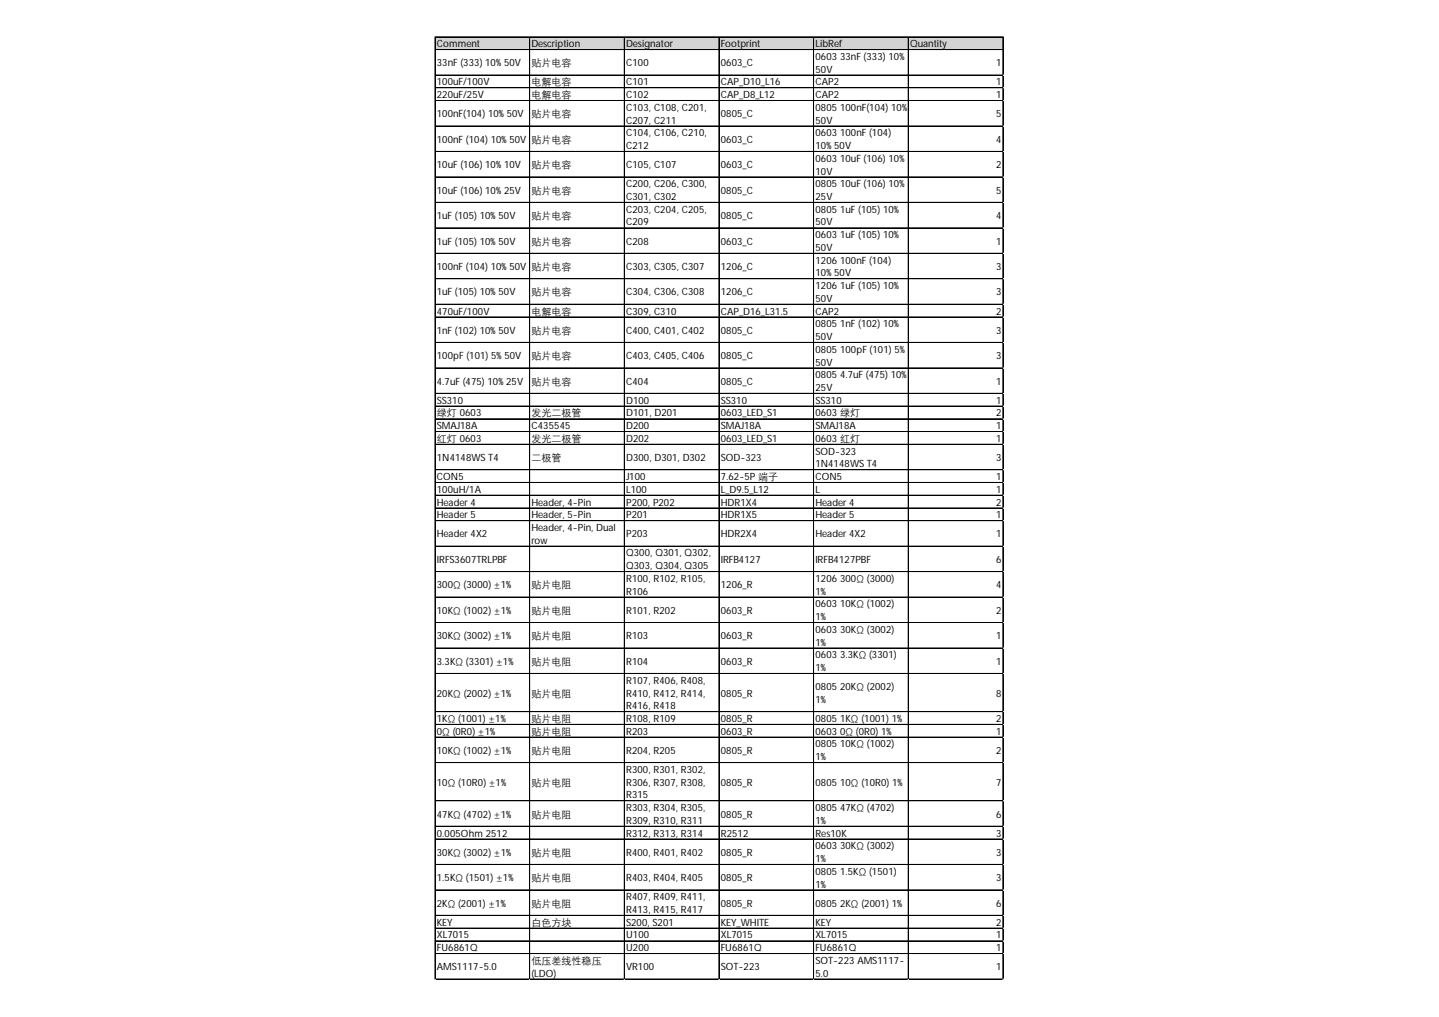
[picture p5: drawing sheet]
<svg xmlns="http://www.w3.org/2000/svg" width="297mm" height="210mm" viewBox="0 0 297 210" stroke-linecap="round" stroke-linejoin="round" font-family="sans-serif">
<defs><g id="words">
<g font-size="2.1">
<text x="90.2" y="9.7">Comment</text>
<text x="109.7" y="9.7">Description</text>
<text x="129.2" y="9.7">Designator</text>
<text x="148.8" y="9.7">Footprint</text>
<text x="168.3" y="9.7">LibRef</text>
<text x="187.8" y="9.7">Quantity</text>
<text x="90.2" y="13.7">33nF (333) 10% 50V</text>
<text x="90.2" y="17.6">100uF/100V</text>
<text x="109.7" y="13.7">贴片电容</text>
<text x="109.7" y="17.6">电解电容</text>
<text x="129.2" y="13.7">C100</text>
<text x="129.2" y="17.6">C101</text>
<text x="148.8" y="13.7">0603_C</text>
<text x="148.8" y="17.6">CAP_D10_L16</text>
<text x="168.3" y="12.4">0603</text>
<text x="168.3" y="15">50V</text>
<text x="168.3" y="17.6">CAP2</text>
<text x="173.4" y="12.4">33nF (333) 10%</text>
<text x="205.6" y="13.7">1</text>
<text x="205.6" y="17.6">1</text>
<text x="90.2" y="20.3">220uF/25V</text>
<text x="109.7" y="20.3">电解电容</text>
<text x="129.2" y="20.3">C102</text>
<text x="129.2" y="22.9">C103, C108, C201,</text>
<text x="148.8" y="20.3">CAP_D8_L12</text>
<text x="168.3" y="20.3">CAP2</text>
<text x="168.3" y="22.9">0805</text>
<text x="173.4" y="22.9">100nF(104) 10%</text>
<text x="205.6" y="20.3">1</text>
<text x="90.2" y="24.2">100nF(104) 10% 50V</text>
<text x="90.2" y="29.5">100nF (104) 10% 50V</text>
<text x="109.7" y="24.2">贴片电容</text>
<text x="109.7" y="29.5">贴片电容</text>
<text x="129.2" y="25.5">C207, C211</text>
<text x="129.2" y="28.1">C104, C106, C210,</text>
<text x="148.8" y="24.2">0805_C</text>
<text x="148.8" y="29.5">0603_C</text>
<text x="168.3" y="25.5">50V</text>
<text x="168.3" y="28.1">0603</text>
<text x="173.4" y="28.1">100nF (104)</text>
<text x="205.6" y="24.2">5</text>
<text x="205.6" y="29.5">4</text>
<text x="90.2" y="34.7">10uF (106) 10% 10V</text>
<text x="109.7" y="34.7">贴片电容</text>
<text x="129.2" y="30.8">C212</text>
<text x="129.2" y="34.7">C105, C107</text>
<text x="148.8" y="34.7">0603_C</text>
<text x="168.3" y="30.8">10% 50V</text>
<text x="168.3" y="33.4">0603</text>
<text x="173.4" y="33.4">10uF (106) 10%</text>
<text x="205.6" y="34.7">2</text>
<text x="90.2" y="40">10uF (106) 10% 25V</text>
<text x="109.7" y="40">贴片电容</text>
<text x="129.2" y="38.6">C200, C206, C300,</text>
<text x="129.2" y="41.3">C301, C302</text>
<text x="148.8" y="40">0805_C</text>
<text x="168.3" y="36">10V</text>
<text x="168.3" y="38.6">0805</text>
<text x="168.3" y="41.3">25V</text>
<text x="173.4" y="38.6">10uF (106) 10%</text>
<text x="205.6" y="40">5</text>
<text x="90.2" y="45.2">1uF (105) 10% 50V</text>
<text x="109.7" y="45.2">贴片电容</text>
<text x="129.2" y="43.9">C203, C204, C205,</text>
<text x="129.2" y="46.5">C209</text>
<text x="148.8" y="45.2">0805_C</text>
<text x="168.3" y="43.9">0805</text>
<text x="168.3" y="46.5">50V</text>
<text x="173.4" y="43.9">1uF (105) 10%</text>
<text x="205.6" y="45.2">4</text>
<text x="90.2" y="50.5">1uF (105) 10% 50V</text>
<text x="109.7" y="50.5">贴片电容</text>
<text x="129.2" y="50.5">C208</text>
<text x="148.8" y="50.5">0603_C</text>
<text x="168.3" y="49.2">0603</text>
<text x="168.3" y="51.8">50V</text>
<text x="173.4" y="49.2">1uF (105) 10%</text>
<text x="205.6" y="50.5">1</text>
<text x="90.2" y="55.7">100nF (104) 10% 50V</text>
<text x="109.7" y="55.7">贴片电容</text>
<text x="129.2" y="55.7">C303, C305, C307</text>
<text x="148.8" y="55.7">1206_C</text>
<text x="168.3" y="54.4">1206</text>
<text x="168.3" y="57">10% 50V</text>
<text x="168.3" y="59.7">1206</text>
<text x="173.4" y="54.4">100nF (104)</text>
<text x="173.4" y="59.7">1uF (105) 10%</text>
<text x="205.6" y="55.7">3</text>
<text x="90.2" y="61">1uF (105) 10% 50V</text>
<text x="90.2" y="64.9">470uF/100V</text>
<text x="109.7" y="61">贴片电容</text>
<text x="109.7" y="64.9">电解电容</text>
<text x="129.2" y="61">C304, C306, C308</text>
<text x="129.2" y="64.9">C309, C310</text>
<text x="148.8" y="61">1206_C</text>
<text x="148.8" y="64.9">CAP_D16_L31.5</text>
<text x="168.3" y="62.3">50V</text>
<text x="168.3" y="64.9">CAP2</text>
<text x="205.6" y="61">3</text>
<text x="205.6" y="64.9">2</text>
<text x="90.2" y="68.9">1nF (102) 10% 50V</text>
<text x="109.7" y="68.9">贴片电容</text>
<text x="129.2" y="68.9">C400, C401, C402</text>
<text x="148.8" y="68.9">0805_C</text>
<text x="168.3" y="67.6">0805</text>
<text x="168.3" y="70.2">50V</text>
<text x="173.4" y="67.6">1nF (102) 10%</text>
<text x="205.6" y="68.9">3</text>
<text x="90.2" y="74.1">100pF (101) 5% 50V</text>
<text x="109.7" y="74.1">贴片电容</text>
<text x="129.2" y="74.1">C403, C405, C406</text>
<text x="148.8" y="74.1">0805_C</text>
<text x="168.3" y="72.8">0805</text>
<text x="168.3" y="75.4">50V</text>
<text x="173.4" y="72.8">100pF (101) 5%</text>
<text x="205.6" y="74.1">3</text>
<text x="90.2" y="79.4">4.7uF (475) 10% 25V</text>
<text x="90.2" y="83.3">SS310</text>
<text x="109.7" y="79.4">贴片电容</text>
<text x="129.2" y="79.4">C404</text>
<text x="129.2" y="83.3">D100</text>
<text x="148.8" y="79.4">0805_C</text>
<text x="148.8" y="83.3">SS310</text>
<text x="168.3" y="78.1">0805</text>
<text x="168.3" y="80.7">25V</text>
<text x="168.3" y="83.3">SS310</text>
<text x="173.4" y="78.1">4.7uF (475) 10%</text>
<text x="205.6" y="79.4">1</text>
<text x="205.6" y="83.3">1</text>
<text x="90.2" y="86">绿灯 0603</text>
<text x="90.2" y="88.6">SMAJ18A</text>
<text x="109.7" y="86">发光二极管</text>
<text x="109.7" y="88.6">C435545</text>
<text x="129.2" y="86">D101, D201</text>
<text x="129.2" y="88.6">D200</text>
<text x="148.8" y="86">0603_LED_S1</text>
<text x="148.8" y="88.6">SMAJ18A</text>
<text x="168.3" y="86">0603 绿灯</text>
<text x="168.3" y="88.6">SMAJ18A</text>
<text x="205.6" y="86">2</text>
<text x="205.6" y="88.6">1</text>
<text x="90.2" y="91.2">红灯 0603</text>
<text x="90.2" y="95.1">1N4148WS T4</text>
<text x="109.7" y="91.2">发光二极管</text>
<text x="109.7" y="95.1">二极管</text>
<text x="129.2" y="91.2">D202</text>
<text x="129.2" y="95.1">D300, D301, D302</text>
<text x="148.8" y="91.2">0603_LED_S1</text>
<text x="148.8" y="95.1">SOD-323</text>
<text x="168.3" y="91.2">0603 红灯</text>
<text x="168.3" y="93.8">SOD-323</text>
<text x="205.6" y="91.2">1</text>
<text x="205.6" y="95.1">3</text>
<text x="90.2" y="99.1">CON5</text>
<text x="90.2" y="101.7">100uH/1A</text>
<text x="129.2" y="99.1">J100</text>
<text x="129.2" y="101.7">L100</text>
<text x="148.8" y="99.1">7.62-5P 端子</text>
<text x="148.8" y="101.7">L_D9.5_L12</text>
<text x="168.3" y="96.5">1N4148WS T4</text>
<text x="168.3" y="99.1">CON5</text>
<text x="168.3" y="101.7">L</text>
<text x="205.6" y="99.1">1</text>
<text x="205.6" y="101.7">1</text>
<text x="90.2" y="104.3">Header 4</text>
<text x="90.2" y="107">Header 5</text>
<text x="109.7" y="104.3">Header, 4-Pin</text>
<text x="109.7" y="107">Header, 5-Pin</text>
<text x="129.2" y="104.3">P200, P202</text>
<text x="129.2" y="107">P201</text>
<text x="148.8" y="104.3">HDR1X4</text>
<text x="148.8" y="107">HDR1X5</text>
<text x="168.3" y="104.3">Header 4</text>
<text x="168.3" y="107">Header 5</text>
<text x="205.6" y="104.3">2</text>
<text x="205.6" y="107">1</text>
<text x="90.2" y="110.9">Header 4X2</text>
<text x="109.7" y="109.6">Header, 4-Pin, Dual</text>
<text x="109.7" y="112.2">row</text>
<text x="129.2" y="110.9">P203</text>
<text x="148.8" y="110.9">HDR2X4</text>
<text x="168.3" y="110.9">Header 4X2</text>
<text x="205.6" y="110.9">1</text>
<text x="90.2" y="116.2">IRFS3607TRLPBF</text>
<text x="129.2" y="114.9">Q300, Q301, Q302,</text>
<text x="129.2" y="117.5">Q303, Q304, Q305</text>
<text x="148.8" y="116.2">IRFB4127</text>
<text x="168.3" y="116.2">IRFB4127PBF</text>
<text x="205.6" y="116.2">6</text>
<text x="90.2" y="121.4">300Ω (3000) ±1%</text>
<text x="109.7" y="121.4">贴片电阻</text>
<text x="129.2" y="120.1">R100, R102, R105,</text>
<text x="129.2" y="122.7">R106</text>
<text x="148.8" y="121.4">1206_R</text>
<text x="168.3" y="120.1">1206</text>
<text x="168.3" y="122.7">1%</text>
<text x="168.3" y="125.4">0603</text>
<text x="173.4" y="120.1">300Ω (3000)</text>
<text x="173.4" y="125.4">10KΩ (1002)</text>
<text x="205.6" y="121.4">4</text>
<text x="90.2" y="126.7">10KΩ (1002) ±1%</text>
<text x="90.2" y="131.9">30KΩ (3002) ±1%</text>
<text x="109.7" y="126.7">贴片电阻</text>
<text x="109.7" y="131.9">贴片电阻</text>
<text x="129.2" y="126.7">R101, R202</text>
<text x="129.2" y="131.9">R103</text>
<text x="148.8" y="126.7">0603_R</text>
<text x="148.8" y="131.9">0603_R</text>
<text x="168.3" y="128">1%</text>
<text x="168.3" y="130.6">0603</text>
<text x="173.4" y="130.6">30KΩ (3002)</text>
<text x="205.6" y="126.7">2</text>
<text x="205.6" y="131.9">1</text>
<text x="90.2" y="137.2">3.3KΩ (3301) ±1%</text>
<text x="109.7" y="137.2">贴片电阻</text>
<text x="129.2" y="137.2">R104</text>
<text x="148.8" y="137.2">0603_R</text>
<text x="168.3" y="133.3">1%</text>
<text x="168.3" y="135.9">0603</text>
<text x="173.4" y="135.9">3.3KΩ (3301)</text>
<text x="205.6" y="137.2">1</text>
<text x="90.2" y="143.8">20KΩ (2002) ±1%</text>
<text x="109.7" y="143.8">贴片电阻</text>
<text x="129.2" y="141.1">R107, R406, R408,</text>
<text x="129.2" y="143.8">R410, R412, R414,</text>
<text x="148.8" y="143.8">0805_R</text>
<text x="168.3" y="138.5">1%</text>
<text x="168.3" y="142.4">0805</text>
<text x="173.4" y="142.4">20KΩ (2002)</text>
<text x="205.6" y="143.8">8</text>
<text x="90.2" y="149">1KΩ (1001) ±1%</text>
<text x="109.7" y="149">贴片电阻</text>
<text x="129.2" y="146.4">R416, R418</text>
<text x="129.2" y="149">R108, R109</text>
<text x="148.8" y="149">0805_R</text>
<text x="168.3" y="145.1">1%</text>
<text x="168.3" y="149">0805</text>
<text x="173.4" y="149">1KΩ (1001) 1%</text>
<text x="205.6" y="149">2</text>
<text x="90.2" y="151.6">0Ω (0R0) ±1%</text>
<text x="90.2" y="155.6">10KΩ (1002) ±1%</text>
<text x="109.7" y="151.6">贴片电阻</text>
<text x="109.7" y="155.6">贴片电阻</text>
<text x="129.2" y="151.6">R203</text>
<text x="129.2" y="155.6">R204, R205</text>
<text x="148.8" y="151.6">0603_R</text>
<text x="148.8" y="155.6">0805_R</text>
<text x="168.3" y="151.6">0603</text>
<text x="168.3" y="154.3">0805</text>
<text x="173.4" y="151.6">0Ω (0R0) 1%</text>
<text x="173.4" y="154.3">10KΩ (1002)</text>
<text x="205.6" y="151.6">1</text>
<text x="205.6" y="155.6">2</text>
<text x="129.2" y="159.5">R300, R301, R302,</text>
<text x="168.3" y="156.9">1%</text>
<text x="90.2" y="162.2">10Ω (10R0) ±1%</text>
<text x="109.7" y="162.2">贴片电阻</text>
<text x="129.2" y="162.2">R306, R307, R308,</text>
<text x="129.2" y="164.8">R315</text>
<text x="129.2" y="167.4">R303, R304, R305,</text>
<text x="148.8" y="162.2">0805_R</text>
<text x="168.3" y="162.2">0805</text>
<text x="168.3" y="167.4">0805</text>
<text x="173.4" y="162.2">10Ω (10R0) 1%</text>
<text x="173.4" y="167.4">47KΩ (4702)</text>
<text x="205.6" y="162.2">7</text>
<text x="90.2" y="168.7">47KΩ (4702) ±1%</text>
<text x="90.2" y="172.7">0.005Ohm 2512</text>
<text x="109.7" y="168.7">贴片电阻</text>
<text x="129.2" y="170">R309, R310, R311</text>
<text x="129.2" y="172.7">R312, R313, R314</text>
<text x="148.8" y="168.7">0805_R</text>
<text x="148.8" y="172.7">R2512</text>
<text x="168.3" y="170">1%</text>
<text x="168.3" y="172.7">Res10K</text>
<text x="205.6" y="168.7">6</text>
<text x="205.6" y="172.7">3</text>
<text x="90.2" y="176.6">30KΩ (3002) ±1%</text>
<text x="109.7" y="176.6">贴片电阻</text>
<text x="129.2" y="176.6">R400, R401, R402</text>
<text x="148.8" y="176.6">0805_R</text>
<text x="168.3" y="175.3">0603</text>
<text x="168.3" y="177.9">1%</text>
<text x="173.4" y="175.3">30KΩ (3002)</text>
<text x="205.6" y="176.6">3</text>
<text x="90.2" y="181.9">1.5KΩ (1501) ±1%</text>
<text x="109.7" y="181.9">贴片电阻</text>
<text x="129.2" y="181.9">R403, R404, R405</text>
<text x="129.2" y="185.8">R407, R409, R411,</text>
<text x="148.8" y="181.9">0805_R</text>
<text x="168.3" y="180.6">0805</text>
<text x="168.3" y="183.2">1%</text>
<text x="173.4" y="180.6">1.5KΩ (1501)</text>
<text x="205.6" y="181.9">3</text>
<text x="90.2" y="187.1">2KΩ (2001) ±1%</text>
<text x="90.2" y="191.1">KEY</text>
<text x="109.7" y="187.1">贴片电阻</text>
<text x="109.7" y="191.1">白色方块</text>
<text x="129.2" y="188.4">R413, R415, R417</text>
<text x="129.2" y="191.1">S200, S201</text>
<text x="148.8" y="187.1">0805_R</text>
<text x="148.8" y="191.1">KEY_WHITE</text>
<text x="168.3" y="187.1">0805</text>
<text x="168.3" y="191.1">KEY</text>
<text x="173.4" y="187.1">2KΩ (2001) 1%</text>
<text x="205.6" y="187.1">6</text>
<text x="205.6" y="191.1">2</text>
<text x="90.2" y="193.7">XL7015</text>
<text x="90.2" y="196.3">FU6861Q</text>
<text x="129.2" y="193.7">U100</text>
<text x="129.2" y="196.3">U200</text>
<text x="148.8" y="193.7">XL7015</text>
<text x="148.8" y="196.3">FU6861Q</text>
<text x="168.3" y="193.7">XL7015</text>
<text x="168.3" y="196.3">FU6861Q</text>
<text x="205.6" y="193.7">1</text>
<text x="205.6" y="196.3">1</text>
<text x="90.2" y="200.3">AMS1117-5.0</text>
<text x="109.7" y="198.9">低压差线性稳压</text>
<text x="109.7" y="201.6">(LDO)</text>
<text x="129.2" y="200.3">VR100</text>
<text x="148.8" y="200.3">SOT-223</text>
<text x="168.3" y="198.9">SOT-223 AMS1117-</text>
<text x="168.3" y="201.6">5.0</text>
<text x="205.6" y="200.3">1</text>
</g>
</g></defs>
<path d="M89.8 7.6h117.4v2.7h-117.4z" fill="#d3d3d3"/>
<g fill="none" stroke="#000" stroke-width=".21">
<path d="M89.8 7.6v194.6M89.9 7.6h117.2M89.9 10.2h117.2M89.9 10.3h117.2M89.9 15.5h117.2M89.9 18.1h117.2M89.9 18.2h117.2M109.3 7.7v194.5M109.4 7.7v194.5M128.9 7.7v194.5M148.4 7.7v194.5M167.9 7.7v194.5"/>
<path d="M168 7.7v194.5M187.5 7.7v194.5M207 7.7v194.5M207.1 7.7v194.5M89.9 20.7h117.2M89.9 20.8h117.2M89.9 26h117.2M89.9 31.3h117.2M89.9 36.5h117.2M89.9 36.6h117.2M89.9 41.8h117.2M89.9 47h117.2"/>
<path d="M89.9 47.1h117.2M89.9 52.3h117.2M89.9 57.5h117.2M89.9 57.6h117.2M89.9 62.8h117.2M89.9 65.4h117.2M89.9 70.7h117.2M89.9 75.9h117.2M89.9 76h117.2M89.9 81.2h117.2M89.9 83.8h117.2M89.9 83.9h117.2"/>
<path d="M89.9 86.4h117.2M89.9 86.5h117.2M89.9 89.1h117.2M89.9 91.7h117.2M89.9 96.9h117.2M89.9 97h117.2M89.9 99.6h117.2M89.9 102.2h117.2M89.9 102.3h117.2M89.9 104.8h117.2M89.9 104.9h117.2M89.9 107.5h117.2"/>
<path d="M89.9 112.7h117.2M89.9 112.8h117.2M89.9 118h117.2M89.9 123.2h117.2M89.9 123.3h117.2M89.9 128.5h117.2M89.9 133.7h117.2M89.9 139h117.2M89.9 146.9h117.2M89.9 149.5h117.2M89.9 149.6h117.2M89.9 152.1h117.2"/>
<path d="M89.9 152.2h117.2M89.9 157.4h117.2M89.9 165.3h117.2M89.9 170.5h117.2M89.9 170.6h117.2M89.9 173.2h117.2M89.9 178.4h117.2M89.9 178.5h117.2M89.9 183.7h117.2M89.9 188.9h117.2M89.9 189h117.2M89.9 191.6h117.2"/>
<path d="M89.9 194.2h117.2M89.9 196.8h117.2M89.9 196.9h117.2M89.9 202.1h117.2"/>
</g>
<path d="M89.8 202.2h.1" fill="none" stroke="#d4d4d4" stroke-width=".21"/>
<path d="M89.8 202.2h.1z" fill="#d4d4d4"/>
<path d="M109.3 202.2h.1" fill="none" stroke="#d4d4d4" stroke-width=".21"/>
<path d="M109.3 202.2h.1z" fill="#d4d4d4"/>
<path d="M128.9 202.2h.1" fill="none" stroke="#d4d4d4" stroke-width=".21"/>
<path d="M128.9 202.2h.1z" fill="#d4d4d4"/>
<path d="M148.4 202.2h.1" fill="none" stroke="#d4d4d4" stroke-width=".21"/>
<path d="M148.4 202.2h.1z" fill="#d4d4d4"/>
<path d="M167.9 202.2h.1" fill="none" stroke="#d4d4d4" stroke-width=".21"/>
<path d="M167.9 202.2h.1z" fill="#d4d4d4"/>
<path d="M187.5 202.2h.1" fill="none" stroke="#d4d4d4" stroke-width=".21"/>
<path d="M187.5 202.2h.1z" fill="#d4d4d4"/>
<path d="M207 202.2h.1" fill="none" stroke="#d4d4d4" stroke-width=".21"/>
<path d="M207 202.2h.1z" fill="#d4d4d4"/>
<path d="M207.1 15.5h.1" fill="none" stroke="#d4d4d4" stroke-width=".21"/>
<path d="M207.1 15.5l.1 .1z" fill="#d4d4d4"/>
<path d="M207.1 18.1h.1" fill="none" stroke="#d4d4d4" stroke-width=".21"/>
<path d="M207.1 18.1l.1 .1z" fill="#d4d4d4"/>
<path d="M207.1 20.7h.1" fill="none" stroke="#d4d4d4" stroke-width=".21"/>
<path d="M207.1 20.7l.1 .1z" fill="#d4d4d4"/>
<path d="M207.1 26h.1" fill="none" stroke="#d4d4d4" stroke-width=".21"/>
<path d="M207.1 26l.1 .1z" fill="#d4d4d4"/>
<path d="M207.1 31.3h.1" fill="none" stroke="#d4d4d4" stroke-width=".21"/>
<path d="M207.1 31.3h.1z" fill="#d4d4d4"/>
<path d="M207.1 36.5h.1" fill="none" stroke="#d4d4d4" stroke-width=".21"/>
<path d="M207.1 36.5l.1 .1z" fill="#d4d4d4"/>
<path d="M207.1 41.8h.1" fill="none" stroke="#d4d4d4" stroke-width=".21"/>
<path d="M207.1 41.8l.1 .1z" fill="#d4d4d4"/>
<path d="M207.1 47h.1" fill="none" stroke="#d4d4d4" stroke-width=".21"/>
<path d="M207.1 47l.1 .1z" fill="#d4d4d4"/>
<path d="M207.1 52.3h.1" fill="none" stroke="#d4d4d4" stroke-width=".21"/>
<path d="M207.1 52.3l.1 .1z" fill="#d4d4d4"/>
<path d="M207.1 57.5h.1" fill="none" stroke="#d4d4d4" stroke-width=".21"/>
<path d="M207.1 57.5l.1 .1z" fill="#d4d4d4"/>
<path d="M207.1 62.8h.1" fill="none" stroke="#d4d4d4" stroke-width=".21"/>
<path d="M207.1 62.8l.1 .1z" fill="#d4d4d4"/>
<path d="M207.1 65.4h.1" fill="none" stroke="#d4d4d4" stroke-width=".21"/>
<path d="M207.1 65.4l.1 .1z" fill="#d4d4d4"/>
<path d="M207.1 70.7h.1" fill="none" stroke="#d4d4d4" stroke-width=".21"/>
<path d="M207.1 70.7l.1 .1z" fill="#d4d4d4"/>
<path d="M207.1 75.9h.1" fill="none" stroke="#d4d4d4" stroke-width=".21"/>
<path d="M207.1 75.9l.1 .1z" fill="#d4d4d4"/>
<path d="M207.1 81.2h.1" fill="none" stroke="#d4d4d4" stroke-width=".21"/>
<path d="M207.1 81.2l.1 .1z" fill="#d4d4d4"/>
<path d="M207.1 83.8h.1" fill="none" stroke="#d4d4d4" stroke-width=".21"/>
<path d="M207.1 83.8l.1 .1z" fill="#d4d4d4"/>
<path d="M207.1 86.4h.1" fill="none" stroke="#d4d4d4" stroke-width=".21"/>
<path d="M207.1 86.4l.1 .1z" fill="#d4d4d4"/>
<path d="M207.1 89.1h.1" fill="none" stroke="#d4d4d4" stroke-width=".21"/>
<path d="M207.1 89.1l.1 .1z" fill="#d4d4d4"/>
<path d="M207.1 91.7h.1" fill="none" stroke="#d4d4d4" stroke-width=".21"/>
<path d="M207.1 91.7l.1 .1z" fill="#d4d4d4"/>
<path d="M207.1 96.9h.1" fill="none" stroke="#d4d4d4" stroke-width=".21"/>
<path d="M207.1 96.9l.1 .1z" fill="#d4d4d4"/>
<path d="M207.1 99.6h.1" fill="none" stroke="#d4d4d4" stroke-width=".21"/>
<path d="M207.1 99.6l.1 .1z" fill="#d4d4d4"/>
<path d="M207.1 102.2h.1" fill="none" stroke="#d4d4d4" stroke-width=".21"/>
<path d="M207.1 102.2l.1 .1z" fill="#d4d4d4"/>
<path d="M207.1 104.8h.1" fill="none" stroke="#d4d4d4" stroke-width=".21"/>
<path d="M207.1 104.8l.1 .1z" fill="#d4d4d4"/>
<path d="M207.1 107.5h.1" fill="none" stroke="#d4d4d4" stroke-width=".21"/>
<path d="M207.1 107.5l.1 .1z" fill="#d4d4d4"/>
<path d="M207.1 112.7h.1" fill="none" stroke="#d4d4d4" stroke-width=".21"/>
<path d="M207.1 112.7l.1 .1z" fill="#d4d4d4"/>
<path d="M207.1 118h.1" fill="none" stroke="#d4d4d4" stroke-width=".21"/>
<path d="M207.1 118l.1 .1z" fill="#d4d4d4"/>
<path d="M207.1 123.2h.1" fill="none" stroke="#d4d4d4" stroke-width=".21"/>
<path d="M207.1 123.2l.1 .1z" fill="#d4d4d4"/>
<path d="M207.1 128.5h.1" fill="none" stroke="#d4d4d4" stroke-width=".21"/>
<path d="M207.1 128.5l.1 .1z" fill="#d4d4d4"/>
<path d="M207.1 133.7h.1" fill="none" stroke="#d4d4d4" stroke-width=".21"/>
<path d="M207.1 133.7l.1 .1z" fill="#d4d4d4"/>
<path d="M207.1 139h.1" fill="none" stroke="#d4d4d4" stroke-width=".21"/>
<path d="M207.1 139l.1 .1z" fill="#d4d4d4"/>
<path d="M207.1 146.9h.1" fill="none" stroke="#d4d4d4" stroke-width=".21"/>
<path d="M207.1 146.9l.1 .1z" fill="#d4d4d4"/>
<path d="M207.1 149.5h.1" fill="none" stroke="#d4d4d4" stroke-width=".21"/>
<path d="M207.1 149.5l.1 .1z" fill="#d4d4d4"/>
<path d="M207.1 152.1h.1" fill="none" stroke="#d4d4d4" stroke-width=".21"/>
<path d="M207.1 152.1l.1 .1z" fill="#d4d4d4"/>
<path d="M207.1 157.4h.1" fill="none" stroke="#d4d4d4" stroke-width=".21"/>
<path d="M207.1 157.4l.1 .1z" fill="#d4d4d4"/>
<path d="M207.1 165.3h.1" fill="none" stroke="#d4d4d4" stroke-width=".21"/>
<path d="M207.1 165.3l.1 .1z" fill="#d4d4d4"/>
<path d="M207.1 170.5h.1" fill="none" stroke="#d4d4d4" stroke-width=".21"/>
<path d="M207.1 170.5l.1 .1z" fill="#d4d4d4"/>
<path d="M207.1 173.2h.1" fill="none" stroke="#d4d4d4" stroke-width=".21"/>
<path d="M207.1 173.2l.1 .1z" fill="#d4d4d4"/>
<path d="M207.1 178.4h.1" fill="none" stroke="#d4d4d4" stroke-width=".21"/>
<path d="M207.1 178.4l.1 .1z" fill="#d4d4d4"/>
<path d="M207.1 183.7h.1" fill="none" stroke="#d4d4d4" stroke-width=".21"/>
<path d="M207.1 183.7l.1 .1z" fill="#d4d4d4"/>
<path d="M207.1 188.9h.1" fill="none" stroke="#d4d4d4" stroke-width=".21"/>
<path d="M207.1 188.9l.1 .1z" fill="#d4d4d4"/>
<path d="M207.1 191.6h.1" fill="none" stroke="#d4d4d4" stroke-width=".21"/>
<path d="M207.1 191.6h.1z" fill="#d4d4d4"/>
<path d="M207.1 194.2h.1" fill="none" stroke="#d4d4d4" stroke-width=".21"/>
<path d="M207.1 194.2l.1 .1z" fill="#d4d4d4"/>
<path d="M207.1 196.8h.1" fill="none" stroke="#d4d4d4" stroke-width=".21"/>
<path d="M207.1 196.8l.1 .1z" fill="#d4d4d4"/>
<path d="M207.1 202.1h.1" fill="none" stroke="#d4d4d4" stroke-width=".21"/>
<path d="M207.1 202.1l.1 .1z" fill="#d4d4d4"/>
<use href="#words"/>
</svg>
